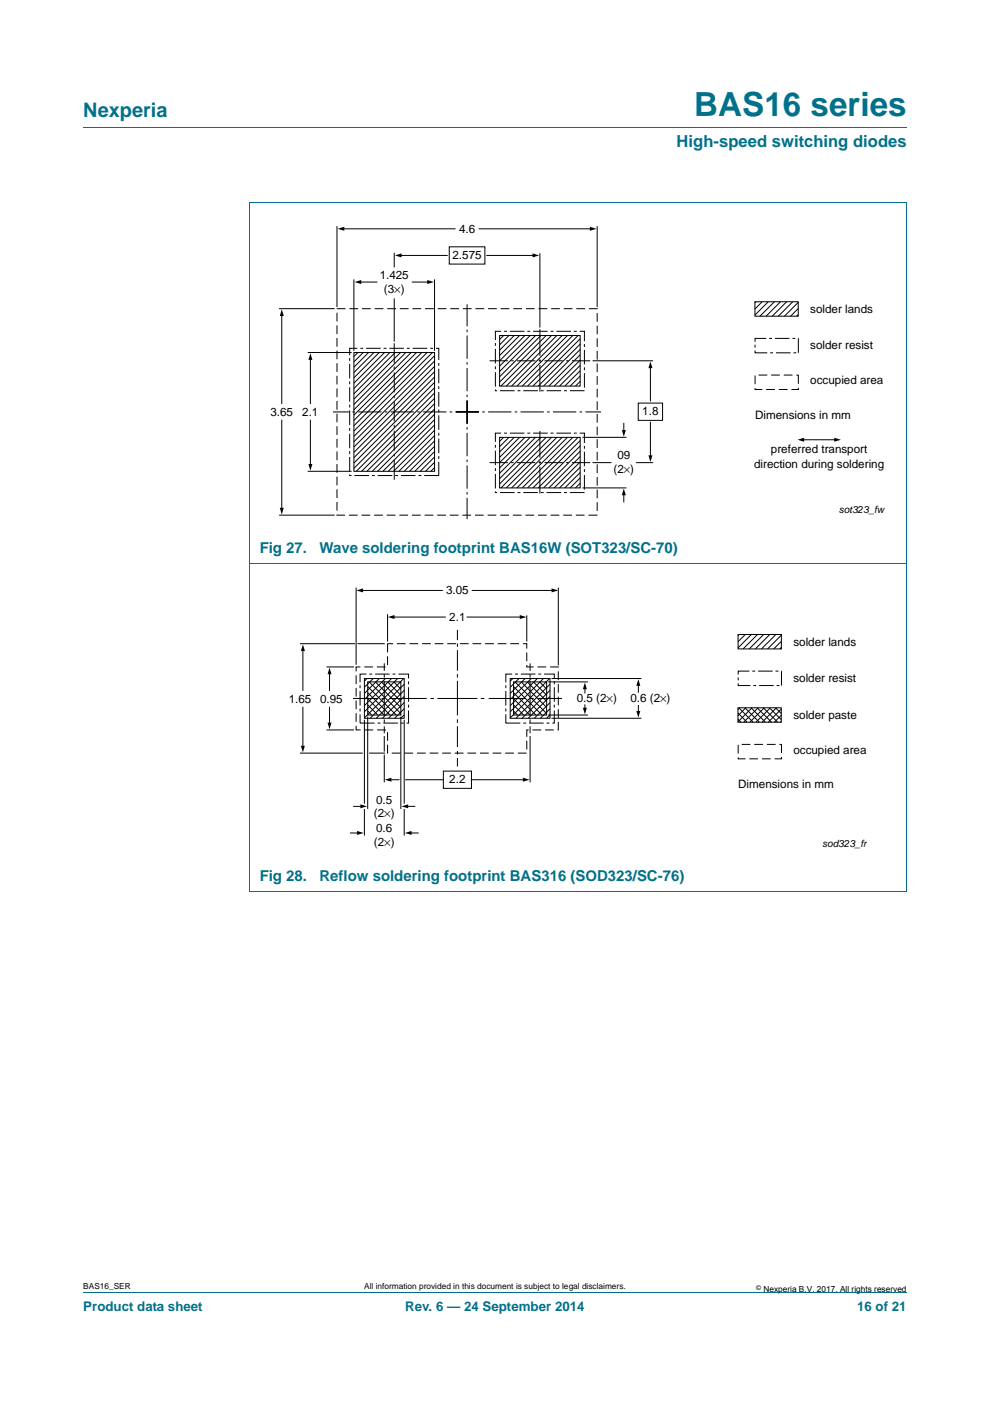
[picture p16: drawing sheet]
<svg xmlns="http://www.w3.org/2000/svg" width="210mm" height="297mm" viewBox="0 0 210 297" stroke-linecap="round" stroke-linejoin="round" font-family="sans-serif">
<defs><g id="words">
<text font-size="7" fill="#00718a" x="147.2" y="24.6">BAS16 series</text>
<text font-size="4.2" fill="#00718a" x="17.7" y="24.9">Nexperia</text>
<text font-size="3.5" fill="#00718a" x="143.5" y="31.1">High-speed switching diodes</text>
<g font-size="3.2" fill="#00718a">
<text x="55.1" y="117.3">Fig 27.</text>
<text x="67.8" y="117.3">Wave soldering footprint BAS16W (SOT323/SC-70)</text>
<text x="55.1" y="186.8">Fig 28.</text>
<text x="67.8" y="186.8">Reflow soldering footprint BAS316 (SOD323/SC-76)</text>
</g>
<g font-size="2.8" fill="#00718a">
<text x="17.7" y="277.9">Product data sheet</text>
<text x="86" y="277.9">Rev. 6 — 24 September 2014</text>
<text x="181.8" y="277.9">16 of 21</text>
</g>
<g font-size="2.5">
<text x="97.4" y="49.4">4.6</text>
<text x="80.5" y="59.1">1.425</text>
<text x="96" y="54.9">2.575</text>
<text x="81.4" y="62.1">(3×)</text>
<text x="171.9" y="66.4">solder lands</text>
<text x="171.9" y="74">solder resist</text>
<text x="171.9" y="81.5">occupied area</text>
<text x="57.4" y="88.2">3.65</text>
<text x="64.1" y="88.2">2.1</text>
<text x="136.2" y="88.1">1.8</text>
<text x="160.1" y="88.8">Dimensions in mm</text>
<text x="130.1" y="100.4">(2×)</text>
<text x="130.9" y="97.4">09</text>
<text x="160" y="99.1">direction during soldering</text>
<text x="163.5" y="96.2">preferred transport</text>
<text x="94.6" y="125.9">3.05</text>
<text x="95.3" y="131.6">2.1</text>
<text x="168.3" y="136.9">solder lands</text>
<text x="61.2" y="149">1.65</text>
<text x="67.9" y="149">0.95</text>
<text x="122.4" y="148.9">0.5 (2×)</text>
<text x="133.7" y="148.9">0.6 (2×)</text>
<text x="168.3" y="144.6">solder resist</text>
<text x="168.3" y="152.4">solder paste</text>
<text x="168.3" y="159.8">occupied area</text>
<text x="95.3" y="166.1">2.2</text>
<text x="156.6" y="167.1">Dimensions in mm</text>
<text x="79.3" y="173.2">(2×)</text>
<text x="79.8" y="170.4">0.5</text>
<text x="79.3" y="179.3">(2×)</text>
<text x="79.8" y="176.5">0.6</text>
</g>
<g font-size="2.1">
<text x="177.9" y="108.7">sot323_fw</text>
<text x="174.4" y="179.5">sod323_fr</text>
</g>
<g font-size="1.8">
<text x="17.7" y="273.3">BAS16_SER</text>
<text x="77.3" y="273.3">All information provided in this document is subject to legal disclaimers.</text>
<text x="161.9" y="273.9">Nexperia B.V. 2017. All rights reserved</text>
</g>
<text font-size="1.4" x="160.4" y="273.4">©</text>
</g></defs>
<path d="M17.7 27h174.6M52.9 42.9h139.4v146M53 42.9v146M52.9 119.4h139.4M52.9 188.9h139.4M17.7 273.9h174.6" fill="none" stroke="#00718a" stroke-width=".21"/>
<g fill="none" stroke="#000" stroke-width=".21">
<path d="M71.5 47.9v17.2M72.7 48.5h23.8M75.1 59.2v15.2M76.3 59.8h3.6M83.6 53.6v3.1M84.9 54.2h10M87.4 59.8h3.5M92.2 59.2v15.2M95.3 52.3h7.5v3.7h-7.5zM101.6 48.5h23.8M103.3 54.2h9.9M114.5 53.7v15.7"/>
<path d="M126.7 47.9v17.2M59.2 65.4h11.8M59.8 66.7v18.9M65.3 74.7h9.3M65.8 76v9.6M75.1 74.7h17.1v25.2h-17.1zM75.9 74.7l-.8 .9M77 74.7l-1.9 2M78.2 74.7l-3.1 3.2M79.3 74.7l-4.2 4.3M80.4 74.7l-5.3 5.4M81.6 74.7l-6.5 6.5"/>
<path d="M82.7 74.7l-7.6 7.7M83.6 63.3v9.1M83.8 74.7l-8.7 8.8M84.9 74.7l-9.8 9.9M86.1 74.7l-11 11.1M87.2 74.7l-12.1 12.2M88.3 74.7l-13.2 13.3M89.5 74.7l-14.4 14.4M90.6 74.7l-15.5 15.6M91.7 74.7l-16.6 16.7M92.2 75.4l-17.1 17.1M92.2 76.6l-17.1 17.1"/>
<path d="M92.2 77.7l-17.1 17.1M92.2 78.8l-17.1 17.1M92.2 79.9l-17.1 17.1M106 71.1h17.1v10.8h-17.1zM106.8 71.1l-.8 .9M107.9 71.1l-1.9 2M109.1 71.1l-3.1 3.1M110.2 71.1l-4.2 4.3M111.3 71.1l-5.3 5.4M112.5 71.1l-6.5 6.5M113.6 71.1l-7.6 7.7M114.7 71.1l-8.7 8.8"/>
<path d="M115.8 71.1l-9.8 9.9M117 71.1l-10.7 10.8M118.1 71.1l-10.7 10.8M119.2 71.1l-10.7 10.8M120.4 71.1l-10.8 10.8M121.5 71.1l-10.7 10.8M122.6 71.1l-10.7 10.8M123.1 71.8l-10.1 10.1M123.1 73l-8.9 8.9M123.1 74.1l-7.8 7.8M123.1 75.2l-6.7 6.7M123.1 76.3l-5.6 5.6"/>
<path d="M123.1 77.5l-4.4 4.4M123.1 78.6l-3.3 3.3M123.1 79.7l-2.2 2.2M125.7 76.5h12.8M138 77.8v7.2M160.1 64h9.2v3h-9.2zM160.4 64l-.3 .2M161.7 64l-1.6 1.5M163 64l-2.9 2.8M164.2 64l-3 3M165.5 64l-3 3M166.8 64l-3 3"/>
<path d="M168.1 64l-3 3M169.3 64.1l-2.9 2.9M169.3 66.7l-.3 .3M169.3 65.4l-1.6 1.6M59.8 89.1v18.9M65.3 99.9h9.3M65.8 89.1v9.6M92.2 81.1l-17.1 17.1M92.2 82.2l-17.1 17.1M92.2 83.3l-16.6 16.6M92.2 84.5l-15.5 15.4M92.2 85.6l-14.4 14.3"/>
<path d="M92.2 86.7l-13.2 13.2M92.2 87.8l-12.1 12.1M92.2 89l-11 10.9M92.2 90.1l-9.9 9.8M92.2 91.2l-8.7 8.7M92.2 92.4l-7.6 7.5M92.2 93.5l-6.5 6.4M92.2 94.6l-5.3 5.3M92.2 95.7l-4.2 4.2M92.2 96.9l-3.1 3M92.2 98l-2 1.9M92.2 99.1l-.8 .8"/>
<path d="M106 92.7h17.1v10.7h-17.1zM106.8 92.7l-.8 .9M107.9 92.7l-1.9 2M109.1 92.7l-3.1 3.1M110.2 92.7l-4.2 4.3M111.3 92.7l-5.3 5.4M112.5 92.7l-6.5 6.5M113.6 92.7l-7.6 7.7M114.7 92.7l-8.7 8.8M115.8 92.7l-9.8 9.9M117 92.7l-10.7 10.7M118.1 92.7l-10.7 10.7"/>
<path d="M119.2 92.7l-10.7 10.7M120.4 92.7l-10.8 10.7M121.5 92.7l-10.7 10.7M122.6 92.7l-10.7 10.7M123.1 93.4l-10.1 10M123.1 94.5l-8.9 8.9M123.1 95.7l-7.8 7.7M123.1 96.8l-6.7 6.6M123.1 97.9l-5.6 5.5M123.1 99.1l-4.4 4.3M123.1 80.9l-1 1M123.5 92.7h9.4"/>
<path d="M125.7 98.1h4M132.3 89.8v1.7M134.9 98.1h3.6M135.4 85.5h5.1v3.6h-5.1zM138 89.5v7.3M170 93.2h7.2M59.2 109.2h11.8M123.1 100.2l-3.3 3.2M123.1 101.3l-2.2 2.1M123.1 102.4l-1 1M123.5 103.4h9.4M132.3 104.7v1.7"/>
<path d="M63.6 136.5h11.7M64.2 137.7v8.7M75.5 124.6v16.3M75.8 136.5h5.8M76.7 125.2h17.1M82.2 130.2v5.8M83.4 130.8h11.1M97 133.5v2.2M97 136.4v.7M97 137.8v4.4M99.1 130.8h11.4M100.2 125.2h17.1"/>
<path d="M111.7 130.5v5.5M118.4 124.6v16.5M156.5 134.5h9.2v3.1h-9.2zM156.8 134.5l-.3 .3M158.1 134.5l-1.6 1.6M159.4 134.5l-2.9 2.9M160.7 134.5l-3.1 3.1M162 134.5l-3.1 3.1M163.3 134.5l-3.1 3.1M164.6 134.5l-3.1 3.1M165.7 134.7l-2.9 2.9M165.7 136l-1.6 1.6"/>
<path d="M165.7 137.3l-.3 .3M63.6 159.7h13.3M64.2 150v8.4M69.3 141.4h5.8M69.3 154.8h5.8M69.9 142.7v3.7M69.9 150v3.5M74.9 148.1h5.3M77.3 143.9h8.4v8.4h-8.4zM77.3 152.6v17.8M77.8 143.9l-.5 .5M78 145.6l6 6"/>
<path d="M78 146.8l4.7 4.8M78 148.1l3.4 3.5M78 149.4l2.1 2.2M78 150.7l.8 .9M78 144.6h7v7h-7zM78 151.9v19.6M78.3 159.7h3.4M78.3 144.6l6.7 6.7M79.1 143.9l-1.8 1.8M79.6 144.6l5.4 5.4M80.4 143.9l-3.1 3.1M80.9 144.6l4.1 4.1"/>
<path d="M81 148.1h.7M81.5 156.1v3.3M81.5 160v5.9M81.5 140.6v1.6M81.5 142.9v.8M81.5 144.4v7.3M81.5 152.5v.8M81.5 154v1.5M81.7 143.9l-4.4 4.4M82.2 144.6l2.8 2.8M82.6 148.1h7.9M83 143.9l-5.7 5.7"/>
<path d="M83.5 144.6l1.5 1.5M84.3 143.9l-7 7M84.8 144.6l.2 .2M85 151.9v19.6M85.6 143.9l-8.3 8.3M85.7 149l-3.3 3.3M85.7 145.1l-7.2 7.2M85.7 150.3l-2 2M85.7 147.7l-4.6 4.6M85.7 146.4l-5.9 5.9M85.7 151.6l-.7 .7M85.7 152.6v17.8"/>
<path d="M91.3 148.1h.7M92.8 148.1h8.5M97 142.9v.7M97 144.3v7.4M97 154v4.4M97 152.5v.8M97 159.2v.8M102 148.1h.7M103.6 148.1h8M108.2 143.9h8.5v8.4h-8.5zM108.8 143.9l-.6 .5M108.9 145.6l6.1 6"/>
<path d="M108.9 148.1l3.5 3.5M108.9 149.4l2.2 2.2M108.9 144.6h7v7h-7zM108.9 146.8l4.8 4.8M108.9 150.7l.9 .9M109.2 144.6l6.7 6.7M110.1 143.9l-1.9 1.8M110.5 144.6l5.4 5.4M111.4 143.9l-3.2 3.1M111.8 144.6l4.1 4.1M112.4 140.6v1.6M112.4 142.9v.8"/>
<path d="M112.4 144.4v7.3M112.4 152.5v.8M112.4 154v1.5M112.4 156.1v9.8M112.5 148.1h.7M112.7 143.9l-4.5 4.4M113.1 144.6l2.8 2.8M114 143.9l-5.8 5.7M114.1 148.1h5.1M114.4 144.6l1.5 1.5M115.3 143.9l-7.1 7M115.7 144.6l.2 .2"/>
<path d="M116.3 144.6h8.4M116.3 151.6h8.4M116.6 143.9l-8.4 8.3M116.7 150.3l-2.1 2M116.7 149l-3.4 3.3M116.7 147.7l-4.7 4.6M116.7 146.4l-6 5.9M116.7 145.1l-7.3 7.2M116.7 151.6l-.8 .7M117 143.9h19M117 152.3h19M124.1 145.8v1.1"/>
<path d="M124.1 149.4v.9M135.4 145.1v1.7M135.4 149.6v1.4M156.5 151.2l2 1.9M156.5 152.5l.7 .6M156.5 150.1h9.2v3h-9.2zM156.7 150.1l3.1 3M156.9 150.1l-.4 .3M158 150.1l3.1 3M158.2 150.1l-1.7 1.6M159.3 150.1l3.1 3M159.5 150.1l-3 2.9"/>
<path d="M160.6 150.1l3.1 3M160.8 150.1l-3.1 3M161.9 150.1l3.1 3M162.1 150.1l-3.1 3M163.2 150.1l2.5 2.5M163.4 150.1l-3.1 3M164.5 150.1l1.2 1.2M164.7 150.1l-3.1 3M165.7 152.9l-.2 .2M165.7 151.6l-1.5 1.5M165.7 150.3l-2.8 2.8M74.3 176.6h1.7"/>
<path d="M75 171h1.7M77.3 171.5v5.7M82.7 165.3h1.9M85.7 171.5v5.7M86.1 165.3h7.9M86.3 171h1.7M87 176.6h1.7M94 163.5h6v3.6h-6zM97 160.7v1.8M100 165.3h11.2"/>
</g>
<g fill="#000">
<path d="M71.6 48.5l1.4-.4v.8zM75.2 59.8l1.4-.4v.8zM83.8 54.2l1.4-.5v.9zM90.6 59.4l1.4 .4-1.4 .4zM113 53.7l1.4 .5-1.4 .4zM125.1 48.1l1.4 .4-1.4 .4zM59.8 65.6l.4 1.4h-.9zM65.8 74.9l.5 1.4h-.9zM138 76.6l.4 1.5h-.9zM65.4 98.4h.9l-.5 1.4zM131.9 91.2h.8l-.4 1.4zM137.5 96.5h.9l-.4 1.4z"/>
<path d="M169.1 93.2l1.5-.4v.9zM176.9 92.8l1.5 .4-1.5 .5zM59.3 107.7h.9l-.4 1.4zM132.3 103.6l.4 1.4h-.8zM64.2 136.6l.5 1.4h-.9zM75.6 125.2l1.4-.4v.8zM82.3 130.8l1.4-.4v.8zM110.2 130.4l1.5 .4-1.5 .4zM117 124.8l1.4 .4-1.4 .4zM63.8 158.1h.9l-.5 1.4zM69.9 141.5l.4 1.5h-.8zM69.5 153.2h.8l-.4 1.4z"/>
<path d="M124.1 144.7l.4 1.4h-.9zM123.6 150.1h.9l-.4 1.4zM135.4 144l.4 1.4h-.8zM135 150.7h.8l-.4 1.4zM75.7 176.2l1.4 .4-1.4 .4zM76.4 170.5l1.4 .5-1.4 .4zM81.6 165.3l1.4-.4v.8zM85.2 171l1.4-.5v.9zM85.9 176.6l1.4-.4v.8zM110.9 164.9l1.4 .4-1.4 .4z"/>
</g>
<path d="M96.6 87.3h30.9M99.1 84.9v25.2M99.1 89.8v-25.3M101.6 87.3h-31" fill="none" stroke="#000" stroke-width=".21" stroke-dasharray="4.9 .7 .5 .7" stroke-linecap="butt"/>
<path d="M71.5 65.4h55.2v43.8h-55.2zM160.1 79.5h9.2v3.1h-9.2zM75.5 141.4h6.7v-4.9h29.5v4.9h6.7v13.4h-6.7v4.9h-29.5v-4.9h-6.7zM156.6 157.8h9.2v3.1h-9.2z" fill="none" stroke="#000" stroke-width=".21" stroke-dasharray="1.9 .8" stroke-linecap="butt"/>
<path d="M74.2 73.8h18.9v27h-18.9zM105.1 70.2h18.9v12.6h-18.9zM160.1 71.7h9.2v3.1h-9.2zM105.1 91.8h18.9v12.6h-18.9zM76.4 142.9h10.3v10.4h-10.3zM107.3 142.9h10.3v10.4h-10.3zM156.6 142.3h9.2v3.1h-9.2z" fill="none" stroke="#000" stroke-width=".21" stroke-dasharray="3.1 .6 .6 .6" stroke-linecap="butt"/>
<path d="M83.6 72.8v29.1" fill="none" stroke="#000" stroke-width=".21" stroke-dasharray="4.2 .7 .5 .7" stroke-linecap="butt"/>
<path d="M103.8 76.5h21.4M103.8 98.1h21.4" fill="none" stroke="#000" stroke-width=".21" stroke-dasharray="3.9 .7 .5 .7" stroke-linecap="butt"/>
<path d="M114.5 69.8v13.4M114.5 91.4v13.4" fill="none" stroke="#000" stroke-width=".21" stroke-dasharray="5.6 .7 .5 .7" stroke-linecap="butt"/>
<use href="#words"/>
</svg>
